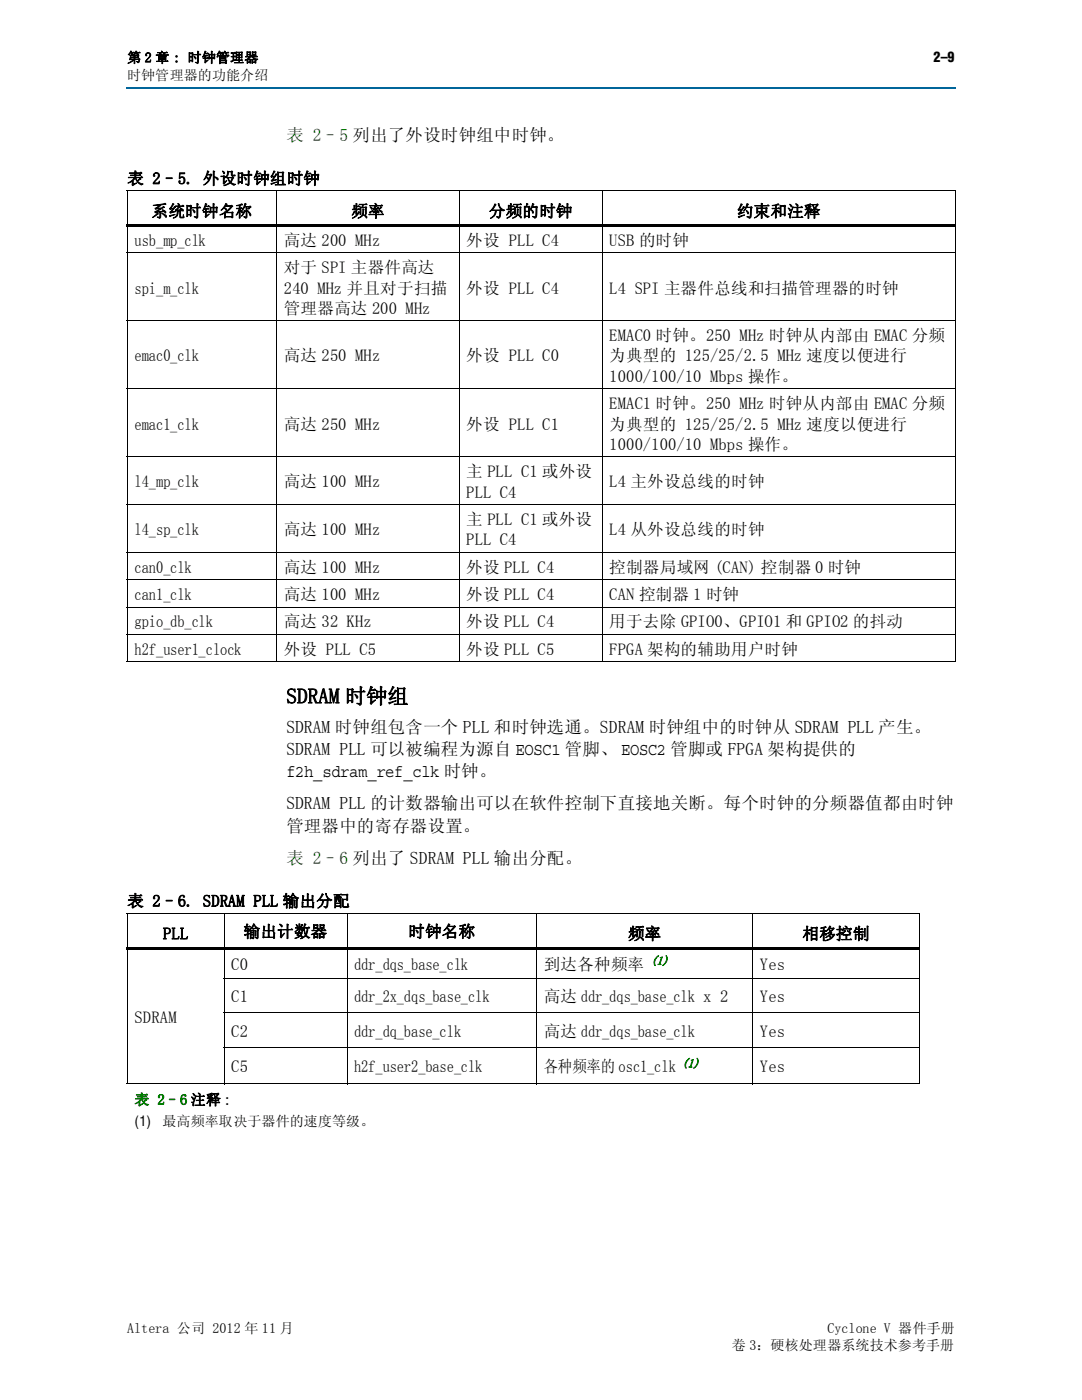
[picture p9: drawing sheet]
<svg xmlns="http://www.w3.org/2000/svg" width="216mm" height="279mm" viewBox="0 0 216 279" stroke-linecap="round" stroke-linejoin="round" font-family="sans-serif">
<defs><g id="words">
<text font-size="4.2" x="57.1" y="140.4">SDRAM 时钟组</text>
<g font-size="3.5" fill="#007e00">
<text x="57.1" y="28.2">表 2–5 列出了外设时钟组中时钟。</text>
<text x="57.1" y="172.5">表 2–6 列出了 SDRAM PLL 输出分配。</text>
</g>
<g font-size="3.5">
<text x="57.1" y="146.2">SDRAM 时钟组包含一个 PLL 和时钟选通。SDRAM 时钟组中的时钟从 SDRAM PLL 产生。</text>
<text x="57.1" y="150.6">SDRAM PLL 可以被编程为源自 EOSC1 管脚、 EOSC2 管脚或 FPGA 架构提供的</text>
<text x="57.1" y="155">f2h_sdram_ref_clk 时钟。</text>
<text x="57.1" y="161.5">SDRAM PLL 的计数器输出可以在软件控制下直接地关断。每个时钟的分频器值都由时钟</text>
<text x="57.1" y="165.9">管理器中的寄存器设置。</text>
<text x="45" y="220.5">:</text>
</g>
<g font-size="3.3">
<text x="25.4" y="36.7">表 2–5. 外设时钟组时钟</text>
<text x="30.2" y="43.3">系统时钟名称</text>
<text x="70.1" y="43.3">频率</text>
<text x="97.5" y="43.3">分频的时钟</text>
<text x="147.1" y="43.3">约束和注释</text>
<text x="26.8" y="49">usb_mp_clk</text>
<text x="56.6" y="49">高达 200 MHz</text>
<text x="93" y="49">外设 PLL C4</text>
<text x="121.6" y="49">USB 的时钟</text>
<text x="26.8" y="58.6">spi_m_clk</text>
<text x="56.6" y="54.5">对于 SPI 主器件高达</text>
<text x="56.6" y="58.6">240 MHz 并且对于扫描</text>
<text x="93" y="58.6">外设 PLL C4</text>
<text x="121.6" y="58.6">L4 SPI 主器件总线和扫描管理器的时钟</text>
<text x="56.6" y="62.7">管理器高达 200 MHz</text>
<text x="121.6" y="68.1">EMAC0 时钟。250 MHz 时钟从内部由 EMAC 分频</text>
<text x="26.8" y="72.1">emac0_clk</text>
<text x="56.6" y="72.1">高达 250 MHz</text>
<text x="93" y="72.1">外设 PLL C0</text>
<text x="121.6" y="72.1">为典型的 125/25/2.5 MHz 速度以便进行</text>
<text x="121.6" y="76.2">1000/100/10 Mbps 操作。</text>
<text x="121.6" y="81.7">EMAC1 时钟。250 MHz 时钟从内部由 EMAC 分频</text>
<text x="26.8" y="85.8">emac1_clk</text>
<text x="56.6" y="85.8">高达 250 MHz</text>
<text x="93" y="85.8">外设 PLL C1</text>
<text x="121.6" y="85.8">为典型的 125/25/2.5 MHz 速度以便进行</text>
<text x="121.6" y="89.8">1000/100/10 Mbps 操作。</text>
<text x="93" y="95.2">主 PLL C1 或外设</text>
<text x="26.8" y="97.3">l4_mp_clk</text>
<text x="56.6" y="97.3">高达 100 MHz</text>
<text x="93" y="99.3">PLL C4</text>
<text x="121.6" y="97.3">L4 主外设总线的时钟</text>
<text x="26.8" y="106.8">l4_sp_clk</text>
<text x="56.6" y="106.8">高达 100 MHz</text>
<text x="93" y="104.8">主 PLL C1 或外设</text>
<text x="121.6" y="106.8">L4 从外设总线的时钟</text>
<text x="93" y="108.8">PLL C4</text>
<text x="26.8" y="114.3">can0_clk</text>
<text x="26.8" y="119.8">can1_clk</text>
<text x="56.6" y="114.3">高达 100 MHz</text>
<text x="56.6" y="119.8">高达 100 MHz</text>
<text x="93" y="114.3">外设 PLL C4</text>
<text x="93" y="119.8">外设 PLL C4</text>
<text x="121.6" y="114.3">控制器局域网 (CAN) 控制器 0 时钟</text>
<text x="121.6" y="119.8">CAN 控制器 1 时钟</text>
<text x="26.8" y="125.2">gpio_db_clk</text>
<text x="56.6" y="125.2">高达 32 KHz</text>
<text x="93" y="125.2">外设 PLL C4</text>
<text x="121.6" y="125.2">用于去除 GPIO0、GPIO1 和 GPIO2 的抖动</text>
<text x="26.8" y="130.7">h2f_user1_clock</text>
<text x="56.6" y="130.7">外设 PLL C5</text>
<text x="93" y="130.7">外设 PLL C5</text>
<text x="121.6" y="130.7">FPGA 架构的辅助用户时钟</text>
<text x="25.4" y="180.9">表 2–6. SDRAM PLL 输出分配</text>
<text x="32.5" y="187.5">PLL</text>
<text x="48.6" y="187">输出计数器</text>
<text x="81.4" y="187">时钟名称</text>
<text x="125.3" y="187.5">频率</text>
<text x="160.1" y="187.5">相移控制</text>
<text x="46.1" y="193.5">C0</text>
<text x="70.7" y="193.5">ddr_dqs_base_clk</text>
<text x="108.5" y="193.5">到达各种频率</text>
<text x="151.6" y="193.5">Yes</text>
<text x="46.1" y="200">C1</text>
<text x="70.7" y="200">ddr_2x_dqs_base_clk</text>
<text x="108.5" y="200">高达 ddr_dqs_base_clk x 2</text>
<text x="151.6" y="200">Yes</text>
<text x="26.8" y="204.1">SDRAM</text>
<text x="46.1" y="206.9">C2</text>
<text x="70.7" y="206.9">ddr_dq_base_clk</text>
<text x="108.5" y="206.9">高达 ddr_dqs_base_clk</text>
<text x="151.6" y="206.9">Yes</text>
<text x="46.1" y="214">C5</text>
<text x="70.7" y="214">h2f_user2_base_clk</text>
<text x="108.5" y="214">各种频率的 osc1_clk</text>
<text x="151.6" y="214">Yes</text>
</g>
<text font-size="3" fill="#007e00" x="26.8" y="220.5">表 2–6 注释</text>
<g font-size="2.8">
<text x="25.4" y="12.4">第 2 章 : 时钟管理器</text>
<text x="25.4" y="16">时钟管理器的功能介绍</text>
<text x="186.3" y="12.4">2–9</text>
<text x="26.8" y="224.8">(1)</text>
<text x="32.4" y="224.8">最高频率取决于器件的速度等级。</text>
<text x="25.4" y="265.9">Altera 公司 2012 年 11 月</text>
<text x="146" y="269.4">卷 3：硬核处理器系统技术参考手册</text>
<text x="165.1" y="265.9">Cyclone V 器件手册</text>
</g>
<g font-size="2.4" fill="#007e00">
<text x="129.8" y="192.5">(1)</text>
<text x="136" y="213">(1)</text>
</g>
</g></defs>
<path d="M25.2 17.4h.2v.4h-.2z" fill="#00659a"/>
<path d="M25.4 17.6h165.3" fill="none" stroke="#00659a" stroke-width=".34"/>
<g fill="none" stroke="#000" stroke-width=".2">
<path d="M25.3 38.1h165.5M25.4 38.2v93.8M55.2 38v94.2M91.7 38v94.2M120.2 38v94.2M190.7 38.2v93.8M25.3 50.5h165.5M25.3 64h165.5M25.3 77.6h165.5M25.3 91.2h165.5M25.3 100.7h165.5M25.3 110.2h165.5"/>
<path d="M25.3 115.7h165.5M25.3 121.2h165.5M25.3 126.6h165.5M25.3 132.1h165.5M25.3 182.4h158.3M25.4 182.5v33.7M44.6 195.2h139M44.7 182.2v34.2M69.3 182.2v34.2M107.1 182.2v34.2M150.2 182.2v34.2M183.5 182.5v33.7"/>
<path d="M25.3 216.3h158.3M44.6 202.1h139M44.6 209h139"/>
</g>
<path d="M25.3 44.7h165.5v.5h-165.5zM25.3 189h158.3v.5h-158.3z" fill="#000"/>
<use href="#words"/>
</svg>
